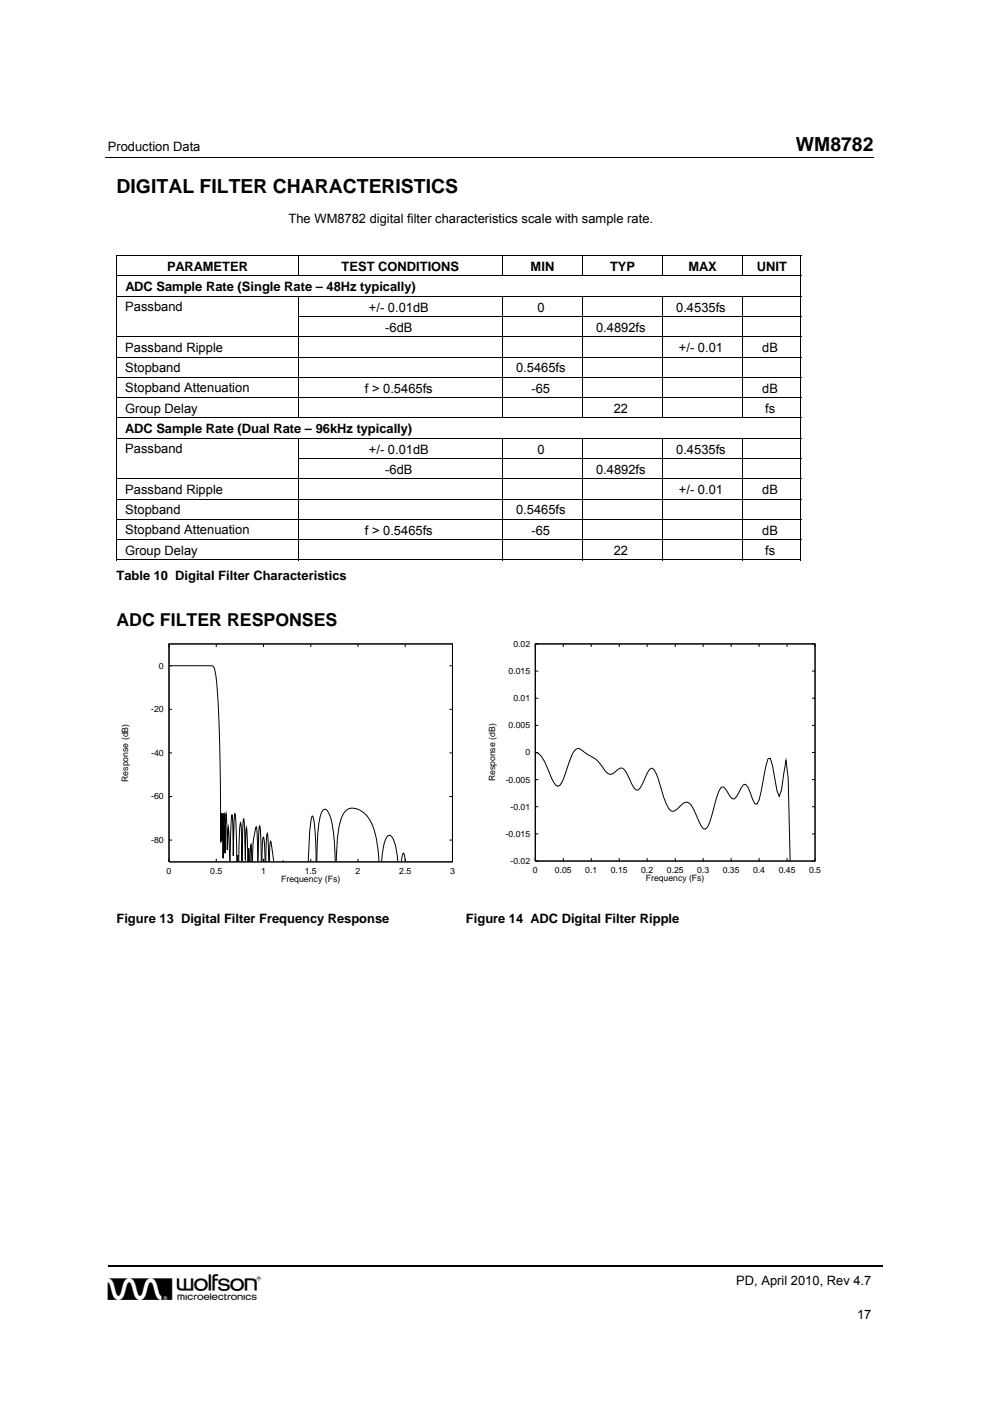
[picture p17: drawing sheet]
<svg xmlns="http://www.w3.org/2000/svg" width="210mm" height="297mm" viewBox="0 0 210 297" stroke-linecap="round" stroke-linejoin="round" font-family="sans-serif">
<defs><g id="words">
<text font-size="6.9" x="22.9" y="275.7">w</text>
<g font-size="4.1">
<text x="168.7" y="32.1">WM8782</text>
<text x="24.7" y="40.9">DIGITAL FILTER CHARACTERISTICS</text>
</g>
<text font-size="3.8" x="24.7" y="132.7">ADC FILTER RESPONSES</text>
<g font-size="2.7">
<text x="22.9" y="32.1">Production Data</text>
<text x="61.2" y="47.3">The WM8782 digital filter characteristics scale with sample rate.</text>
<text x="35.4" y="57.4">PARAMETER</text>
<text x="72.4" y="57.4">TEST CONDITIONS</text>
<text x="112.5" y="57.4">MIN</text>
<text x="129.3" y="57.4">TYP</text>
<text x="146" y="57.4">MAX</text>
<text x="160.5" y="57.4">UNIT</text>
<text x="26.6" y="66">Passband</text>
<text x="26.6" y="61.7">ADC Sample Rate (Single Rate – 48Hz typically)</text>
<text x="78.2" y="66.1">+/- 0.01dB</text>
<text x="81.7" y="70.4">-6dB</text>
<text x="113.9" y="66.1">0</text>
<text x="126.4" y="70.4">0.4892fs</text>
<text x="143.4" y="66.1">0.4535fs</text>
<text x="26.6" y="74.6">Passband Ripple</text>
<text x="144" y="74.7">+/- 0.01</text>
<text x="161.6" y="74.7">dB</text>
<text x="26.6" y="78.9">Stopband</text>
<text x="26.6" y="83.2">Stopband Attenuation</text>
<text x="77.4" y="83.3">f &gt; 0.5465fs</text>
<text x="109.4" y="79">0.5465fs</text>
<text x="112.7" y="83.3">-65</text>
<text x="161.6" y="83.3">dB</text>
<text x="26.6" y="87.5">Group Delay</text>
<text x="130.1" y="87.6">22</text>
<text x="162.2" y="87.6">fs</text>
<text x="26.6" y="91.8">ADC Sample Rate (Dual Rate – 96kHz typically)</text>
<text x="26.6" y="96.1">Passband</text>
<text x="78.2" y="96.2">+/- 0.01dB</text>
<text x="81.7" y="100.5">-6dB</text>
<text x="113.9" y="96.2">0</text>
<text x="126.4" y="100.5">0.4892fs</text>
<text x="143.4" y="96.2">0.4535fs</text>
<text x="26.6" y="104.7">Passband Ripple</text>
<text x="144" y="104.8">+/- 0.01</text>
<text x="161.6" y="104.8">dB</text>
<text x="26.6" y="109">Stopband</text>
<text x="26.6" y="113.3">Stopband Attenuation</text>
<text x="77.4" y="113.4">f &gt; 0.5465fs</text>
<text x="109.4" y="109.1">0.5465fs</text>
<text x="112.7" y="113.4">-65</text>
<text x="161.6" y="113.4">dB</text>
<text x="26.6" y="117.6">Group Delay</text>
<text x="130.1" y="117.7">22</text>
<text x="162.2" y="117.7">fs</text>
<text x="24.7" y="123">Table 10 Digital Filter Characteristics</text>
<text x="24.7" y="195.7">Figure 13 Digital Filter Frequency Response</text>
<text x="98.8" y="195.7">Figure 14 ADC Digital Filter Ripple</text>
<text x="156.1" y="272.4">PD, April 2010, Rev 4.7</text>
<text x="181.7" y="279.6">17</text>
</g>
<text font-size="1.9" x="27.2" y="165.8" transform="rotate(-90 27.2 165.8)">Response (dB)</text>
<g font-size="1.8">
<text x="108.8" y="137.1">0.02</text>
<text x="33.7" y="141.8">0</text>
<text x="107.8" y="142.9">0.015</text>
<text x="108.8" y="148.6">0.01</text>
<text x="32" y="151">-20</text>
<text x="107.8" y="154.4">0.005</text>
<text x="32" y="160.2">-40</text>
<text x="111.4" y="160.2">0</text>
<text x="105" y="165.7" transform="rotate(-90 105 165.7)">Response (dB)</text>
<text x="107.2" y="165.9">-0.005</text>
<text x="32" y="169.5">-60</text>
<text x="108.2" y="171.7">-0.01</text>
<text x="32" y="178.7">-80</text>
<text x="107.2" y="177.4">-0.015</text>
<text x="35.3" y="185.2">0</text>
<text x="44.6" y="185.2">0.5</text>
<text x="55.4" y="185.2">1</text>
<text x="64.6" y="185.2">1.5</text>
<text x="75.4" y="185.2">2</text>
<text x="84.6" y="185.2">2.5</text>
<text x="95.4" y="185.2">3</text>
<text x="108.2" y="183.2">-0.02</text>
<text x="113" y="185">0</text>
<text x="117.6" y="185">0.05</text>
<text x="124.1" y="185">0.1</text>
<text x="129.5" y="185">0.15</text>
<text x="135.9" y="185">0.2</text>
<text x="141.4" y="185">0.25</text>
<text x="147.8" y="185">0.3</text>
<text x="153.2" y="185">0.35</text>
<text x="159.7" y="185">0.4</text>
<text x="165.1" y="185">0.45</text>
<text x="171.5" y="185">0.5</text>
<text x="59.6" y="187">Frequency (Fs)</text>
<text x="137" y="186.9">Frequency (Fs)</text>
</g>
</g></defs>
<g fill="none" stroke="#000" stroke-width=".21">
<path d="M22.3 33.4h163M24.6 54.2h145.3M24.6 58.5h145.3M24.7 54.3v4.1M24.7 58.6v4.1M63.3 54.3v4.1M106.5 54.3v4.1M123.5 54.3v4.1M140.5 54.3v4.1M157.5 54.3v4.1M169.8 54.3v4.1M169.8 58.6v4.1"/>
<path d="M24.6 62.8h145.3M24.6 71.4h145.3M24.6 75.7h145.3M24.7 62.9v4.1M24.7 67.2v4.1M24.7 71.5v4.1M24.7 75.8v4.1M63.2 67.1h106.7M63.3 62.9v4.1M63.3 67.2v4.1M63.3 71.5v4.1M63.3 75.8v4.1"/>
<path d="M106.5 62.9v4.1M106.5 67.2v4.1M106.5 71.5v4.1M106.5 75.8v4.1M123.5 62.9v4.1M123.5 67.2v4.1M123.5 71.5v4.1M123.5 75.8v4.1M140.5 62.9v4.1M140.5 67.2v4.1M140.5 71.5v4.1M140.5 75.8v4.1"/>
<path d="M157.5 62.9v4.1M157.5 67.2v4.1M157.5 71.5v4.1M157.5 75.8v4.1M169.8 62.9v4.1M169.8 67.2v4.1M169.8 71.5v4.1M169.8 75.8v4.1M24.6 80h145.3M24.6 84.3h145.3M24.6 88.6h145.3M24.6 92.9h145.3"/>
<path d="M24.7 80.1v4.1M24.7 84.4v4.1M24.7 88.7v4.1M24.7 93v4.1M24.7 97.3v4.1M63.2 97.2h106.7M63.3 80.1v4.1M63.3 84.4v4.1M63.3 93v4.1M63.3 97.3v4.1M106.5 80.1v4.1M106.5 84.4v4.1"/>
<path d="M106.5 93v4.1M106.5 97.3v4.1M123.5 80.1v4.1M123.5 84.4v4.1M123.5 93v4.1M123.5 97.3v4.1M140.5 80.1v4.1M140.5 84.4v4.1M140.5 93v4.1M140.5 97.3v4.1M157.5 80.1v4.1M157.5 84.4v4.1"/>
<path d="M157.5 93v4.1M157.5 97.3v4.1M169.8 80.1v4.1M169.8 84.4v4.1M169.8 88.7v4.1M169.8 93v4.1M169.8 97.3v4.1M24.6 101.5h145.3M24.6 105.8h145.3M24.6 110.1h145.3M24.6 114.4h145.3M24.6 118.7h38.6"/>
<path d="M24.7 101.6v4.1M24.7 105.9v4.1M24.7 110.2v4.1M24.7 114.5v4.3M63.3 101.6v4.1M63.3 105.9v4.1M63.3 110.2v4.1M63.3 114.5v4.3M63.4 118.7h43M106.5 101.6v4.1M106.5 105.9v4.1M106.5 110.2v4.1"/>
<path d="M106.5 114.5v4.3M106.6 118.7h16.8M123.5 101.6v4.1M123.5 105.9v4.1M123.5 110.2v4.1M123.5 114.5v4.3M123.6 118.7h16.8M140.5 101.6v4.1M140.5 105.9v4.1M140.5 110.2v4.1M140.5 114.5v4.3M140.6 118.7h16.8"/>
<path d="M157.5 101.6v4.1M157.5 105.9v4.1M157.5 110.2v4.1M157.5 114.5v4.3M157.6 118.7h12.1M169.8 101.6v4.1M169.8 105.9v4.1M169.8 110.2v4.1M169.8 114.5v4.3M35.8 136.5h60.1v46.2h-60.1zM35.8 136.5v.7M45.9 136.5v.7"/>
<path d="M55.9 136.5v.7M65.9 136.5v.7M75.9 136.5v.7M85.9 136.5v.7M95.9 136.5v.7M113.5 136.5h59.3v46.1h-59.3zM114.1 136.5h-.6v.7M119.4 136.5v.7M125.4 136.5v.7M131.3 136.5v.7M137.2 136.5v.7M143.2 136.5v.7"/>
<path d="M149.1 136.5v.7M155 136.5v.7M160.9 136.5v.7M166.9 136.5v.7M172.2 136.5h.6v.7M35.8 159.6h.7M35.8 150.4h.7M36.5 141.2h-.7h9.3a6.2 6.2 0 0 1 .8 3.5l.7 13 .2 20.9 .1-6.2 .1 5.8 .1-5.7 .1 1.2 .1 8.3 .1-7.3 .1-2.3 .2 8.5 .2-8.4 .3 7.7 .2-4.8 .3 7.3M95.3 159.6h.6M95.3 150.4h.6M95.3 141.2h.6M113.5 153.8h.6"/>
<path d="M113.5 148h.6M113.5 142.3h.6M114.1 159.5h-.6a2.64 2.64 0 0 1 1.8 1.7l1.4 3.2a4.5 4.5 0 0 0 1.5 2.3l.5-.2 .5-.7 1.7-4.8a3.2 3.2 0 0 1 1.6-2.3l.5 .1 1 .8a9.5 9.5 0 0 1 4 3.3 1.67 1.67 0 0 0 2 1.1 2.5 2.5 0 0 1 2-1.1 7.7 7.7 0 0 1 1.9 3.2l.5 .9 .5 .5h.4a11.1 11.1 0 0 0 1.9-3.6l.5-.8 .5-.2 .4 .2 .8 1.7a29.5 29.5 0 0 0 2.6 6.9 1.18 1.18 0 0 0 1.9-.4 2.39 2.39 0 0 1 1.9-1.2 4.5 4.5 0 0 1 1.9 2.8l.9 2.1 .5 .7 .5 .1 .4-.5 1-2.6a19.6 19.6 0 0 1 1.9-5.7l.5-.2 .4 .5 1.5 2 .4 .1 .5-.5 1.4-2.5 .5-.1 .5 .6 1.4 3.4 .5 .2 .4-.9 .5-2 1-5.2 .4-1.6h.5l.5 1.5 .9 5.4 .5 1.1 .5-1.3 .9-6.3 .5 3.7 .4 17.7M172.2 159.5h.6M172.2 153.8h.6M172.2 148h.6M172.2 142.3h.6M35.8 178.1h.7M35.8 168.9h.7M95.3 178.1h.6M95.3 168.9h.6M113.5 176.8h.6"/>
<path d="M113.5 171h.6M113.5 165.3h.6M172.2 176.8h.6M172.2 171h.6M172.2 165.3h.6M35.8 182.1v.6M45.9 182.1v.6M48.7 182.7l.4-9.2 .1-.7 .3 8.7 .3-9a11.2 11.2 0 0 1 .3 3.8l.1 6.4M50.3 182.7l.1-1.4 .1 1.4M50.6 182.7l.1-5.6 .3-2.7 .2 2.7 .1 5.4 .3-8.9 .3 2.2 .1 6.6 .3-6.9v.5l.2 6.7M52.6 182.7l.1-2.8 .2 2.8M53 182.7l.2-3.6 .2 3.6"/>
<path d="M53.5 182.7l.2-4.4 .6-3a31 31 0 0 1 .4 7.4M54.7 182.7l.1-5.3 .3-2.3 .2 2.8 .1 4.8M55.5 182.7l.1-3.7 .3-1.5a16.7 16.7 0 0 1 .3 5.2M55.9 182.1v.6M56.3 182.7l.1-.9a18.2 18.2 0 0 1 .3-5.1l.3 6M57.1 182.7a12.9 12.9 0 0 1 .3-4.4l.6 4.4M60 182.7v-.1l.1 .1M65.4 182.7l.1-2.1a36.1 36.1 0 0 1 .7-7.6h.1a16 16 0 0 1 .6 5.5l.1 4.2M65.9 182.1v.6M67.2 182.7v-3.4a27.1 27.1 0 0 1 1-7.1l.4-.5 .5-.1a6.4 6.4 0 0 1 1.5 4.2l.5 6.9M71.3 182.7a36.6 36.6 0 0 1 1.1-9.4 2.56 2.56 0 0 1 4.4-1.2 7 7 0 0 1 2.7 4.4l.5 2.8 .4 3.4M75.9 182.1v.6"/>
<path d="M80.9 182.7l.1-.6a10.2 10.2 0 0 1 1.2-4.8l.3-.2a1.82 1.82 0 0 1 1.2 1.7l.7 3.9M85.1 182.7l.2-1.2 .2-.6 .3 .5 .2 1.3M85.9 182.1v.6M95.9 182.1v.6M113.5 182.6h.6M113.5 181.9v.7M119.4 181.9v.7M125.4 181.9v.7M131.3 181.9v.7M137.2 181.9v.7M143.2 181.9v.7M149.1 181.9v.7"/>
<path d="M155 181.9v.7M160.9 181.9v.7M166.9 181.9v.7M172.8 181.9v.7h-.6"/>
</g>
<path d="M22.8 268.3h164.3" fill="none" stroke="#000" stroke-width=".32"/>
<path d="M24.6 54.1h.2v.2h-.2zM169.7 54.1h.2v.2h-.2zM24.6 67h.2v.2h-.2zM24.6 97.1h.2v.2h-.2zM169.7 118.6h.2v.2h-.2z" fill="#000"/>
<path d="M35.8 182.7v-46.2M113.5 182.6v-46.1" fill="none" stroke="#000" stroke-width=".21" stroke-dasharray=".1 .2" stroke-linecap="butt"/>
<use href="#words"/>
</svg>
